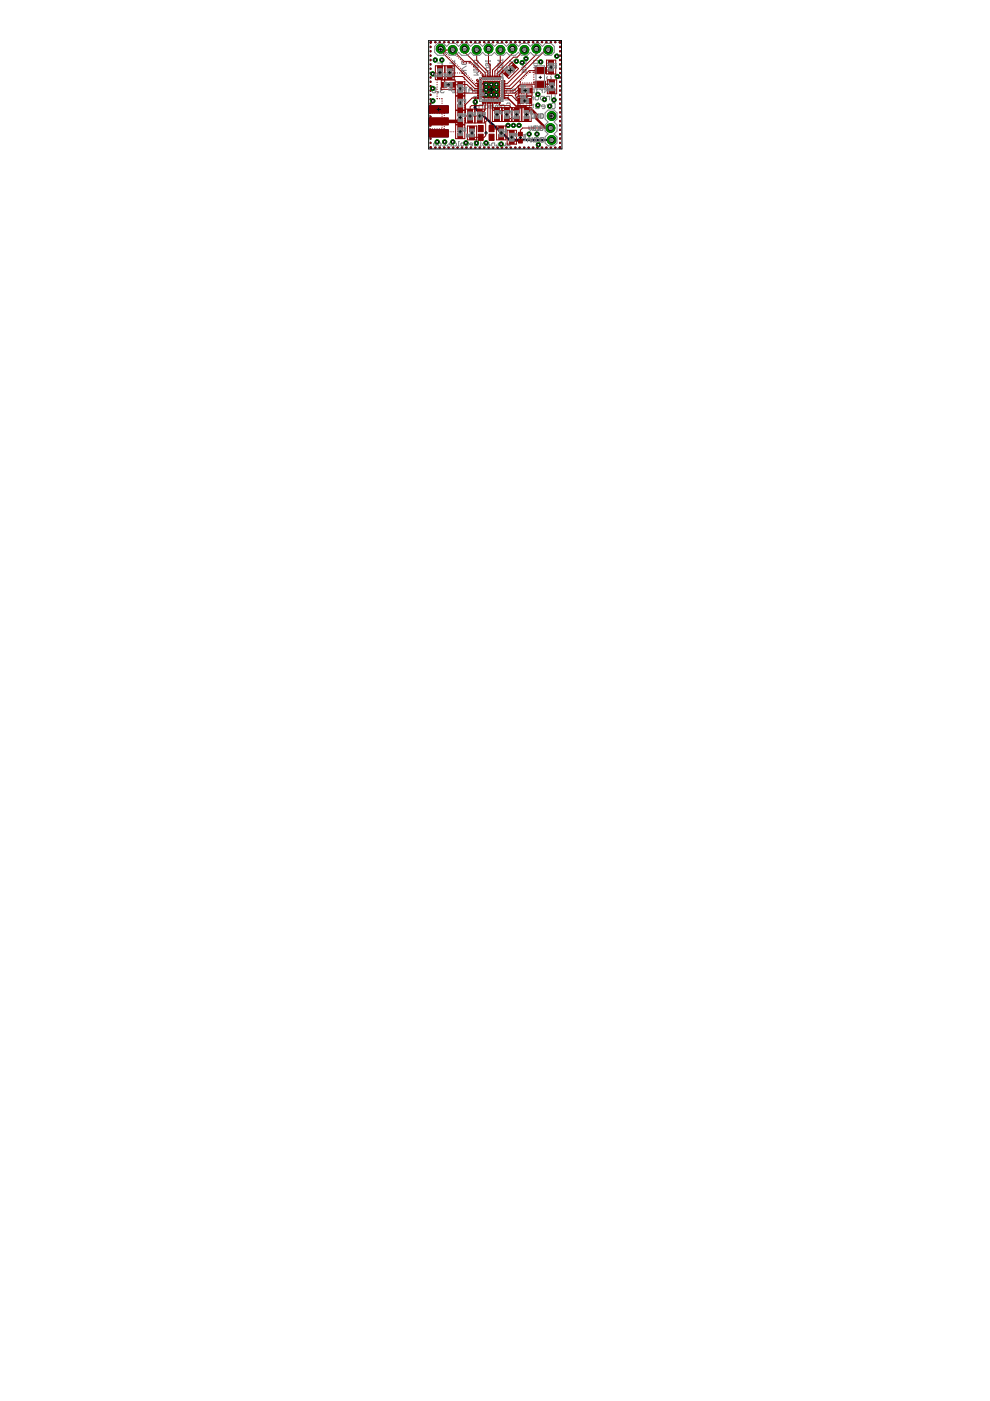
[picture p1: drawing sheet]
<svg xmlns="http://www.w3.org/2000/svg" width="210mm" height="297mm" viewBox="0 0 210 297" stroke-linecap="round" stroke-linejoin="round" font-family="sans-serif">
<g fill="none" stroke="#808080" stroke-width=".21">
<path d="M91.7 18.7v.8l.1 .2h.4l.2-.2M91.7 18.7l.1-.2h.4l.2 .2v.8M91.7 18.7l.7 .8M92.8 15.5h.9v-.4l-.5-.2-.2 .2v.4M92.8 14.9l.2 .3M92.8 13.4h.9M92.8 19.5h.2v.2h-.2zM93.5 14l.2 .1-.2 .5-.3-.1v-.4l-.2-.1-.2 .1 .1 .5M93.6 19.1h.2M93.6 19.1l-.2 .2 .2 .4h.4l.2-.2M93.7 13v.7M93.8 12.8v2.8"/>
<path d="M94.2 18.7l-.2-.2h-.4l-.2 .2 .2 .4M95.3 15.1l.2-.2h.6l.2 .2v.4h-1zM95.3 13.4h.5M95.3 16.5h1v-.5l-.5-.1-.1 .1v.5M95.3 15.9l.4 .3M95.8 13.4l.5 .3M96.3 14h-1l1 .6h-1M96.3 13l-.5 .4M96.4 12.8v3.7M96.5 19.3h-.8l.2-.4h.4l.2 .2v.4l-.2 .2h-.4M96.9 18.9l.6 .4-.6 .4M97.5 18.5v1.2"/>
<path d="M97.9 19.7h.4M98.1 18.3v.2M98.1 13l-.2 .2v.3l.2 .2h.6l.2-.2-.2-.5M98.3 18.9h-.2v.8M98.6 19.7h.4M98.9 14.9h-1l1 .6h-1M98.9 14l-1 .6M99 18.5h-.2v1.2M99.4 19.1h.8M99.4 19.7v-.8l.4-.4 .4 .4v.8M100.5 15.3h.9l-.3 .3 .3 .3h-.9M100.5 14.7v.3"/>
<path d="M100.5 14.8h.9M100.6 12.8h.6l.2 .5-.2 .1h-.6l-.1-.1zM101.2 13.7l.2 .2-.2 .5-.3-.2-.1-.5-.3 .2 .1 .5M101.4 19.3h-.8l.2-.4h.4l.2 .2v.4l-.2 .2h-.4M101.4 14.7v.3M101.7 18.9h.3l.3 .4M102.3 18.9v.8M103 15.3h.9l-.3 .3 .3 .3h-.9M103 12.8v.3M103 13h.9M103.1 14.4h.7l.1 .4-.1 .2h-.7l-.1-.2zM103.3 18.9h-.4l-.2 .2v.6h.6l.2-.2-.2-.2h-.6"/>
<path d="M103.8 13.4l.1 .2-.1 .4-.3-.1-.2-.5-.3 .2 .1 .4M103.9 12.8v.3M104.7 19.1l-.2-.2h-.4l-.2 .2v.6M104.7 18.5v1.2M105.1 18.7l.2-.2h.3l.2 .4-.2 .2h-.3l-.2 .4 .2 .2h.3l.2-.2M105.5 14.7v.6h1v-.6M105.5 13.9l.2-.2h.6l.2 .5-.2 .2h-.6zM105.5 16.2h1v-.5l-.5-.1-.2 .1v.5M105.5 15.6l.3 .3M105.5 13.7l.3 .3M106 15v.3M106.2 19.1h.8"/>
<path d="M106.4 19.8v.2M106.5 12.8h-1l1 .6h-1M106.6 12.5v3.8M107.4 19.7v-.6l.2-.2h.6v.8M108.1 13.4h.9M108.1 12.8l.4 .5M108.2 13.7l-.1 .2v.3l.1 .2h.6l.2-.2v-.3l-.2-.2M108.8 18.9h.4l.1 .2v.4l-.1 .2h-.4l-.2-.2v-.4zM108.8 14.7l.2 .1v.3l-.3 .2-.2-.5-.3-.1-.1 .1v.3l.1 .2M109 12.8l-.6 .6M109.7 19.7h.4M109.9 18.3v.2"/>
<path d="M110.1 18.9h-.2v.8M110.5 18.9h.4M110.6 15.3h.9v-.5l-.4-.1-.2 .1v.5M110.6 13l.2-.2h.6l.1 .6h-.9zM110.6 14.7l.3 .3M110.6 13.7l.9 .7M110.7 18.7v.8l-.2 .2M111.3 18.9v.8h.6l.2-.2v-.6M111.5 13.7l-.9 .7M113.1 15h1M113.1 13.7l1 .7M113.2 18.5v1.2h-.6l-.1-.2v-.4l.1-.2h.6"/>
<path d="M113.3 12.8h.6l.2 .6h-1zM113.6 19.7h.4M113.8 18.3v.2M114 18.9h-.2v.8M114.1 14.7v.6M114.1 13.7l-1 .7M114.4 18.9l.6 .4M115 18.9v.8M115.4 18.9h.4M115.6 18.7v.8l-.2 .2M115.9 14.8h1M115.9 12.8v.6h1v-.6"/>
<path d="M115.9 15.6h1M115.9 17.1h.6l.4 .4-.4 .3h-.6M115.9 14.7v.3M116.1 16.2l-.2 .2 .2 .4h.6l.2-.1-.2-.5M116.2 18.9h.3M116.4 18.7v.8l-.2 .2M116.4 13.1v.3M116.4 17.1v.7M116.9 13.7h-.7l-.3 .3 .3 .4h.7M116.9 14.7v.3M116.9 15.3v.6M116.9 19.7v-.8l.4-.4 .4 .4v.8"/>
<path d="M116.9 19.1h.8M92.3 30.5l.3-.2v.6M92.3 30.5v.4M92.3 30.5l-.2-.2-.2 .2v.4M92.9 30.5l.4-.2 .2 .5-.5 .1zM93.8 30.3h.5l.1 .2-.1 .4h-.5M94.8 30.8h.1v.1h-.1zM95.8 30.6h-.6l.2-.3h.3l.1 .2-.1 .4h-.3M96.2 30v.9h.4l.2-.4-.2-.2h-.4M97.1 30.9h.3M97.4 30h-.2v.9M97.9 30.3l.4 .2-.1 .4-.5-.1z"/>
<path d="M98.6 30.3v.5l.2 .1 .2-.1 .1 .1 .2-.1v-.5M100.2 30.6h-.6l.1-.3h.4l.1 .2-.1 .4h-.4M100.4 22.2h.6l.2 .2-.2 .2h-.4l-.2 .2 .2 .2h.6M100.5 30.3h.3M100.7 30.2v.6l-.2 .1M101.1 30.9h.4M101.2 20.8h-.8l.2-.4h.4l.2 .2v.4l-.2 .2h-.4M101.5 30h-.2v.9M101.6 23v-.6l.1-.2h.6v.8M101.6 20.4h.6l.1 .2-.1 .2h-.5l-.1 .2 .1 .2h.6M101.7 30.9h.4M101.9 29.8v.2"/>
<path d="M102.1 30.3h-.2v.6M102.7 22.4l.2-.2h.4l.2 .2v.4l-.2 .2h-.4l-.2-.2zM102.7 21.2v-.6l.2-.2h.6v.8M103 30v.9h-.5l-.1-.4 .1-.2h.5M103.8 30.3h-.3l-.2 .2v.4h.5l.1-.1-.1-.2h-.5M104.2 30.9l.2-.6h.5v.6M104.3 22.4l.4-.2v.8M104.3 22.4v.6M104.3 22.4l-.2-.2-.2 .2v.6M104.7 20.8h-.8l.2-.4h.4l.2 .2v.4l-.2 .2h-.4M105.1 20.4h.5l.2 .2v.4l-.2 .2h-.5M105.2 30.8h.1v.1h-.1z"/>
<path d="M105.5 22.4l.3-.2v.8M105.5 22.4v.6M105.5 22.4l-.2-.2-.2 .2v.6M105.6 30.3v.5l.2 .1 .2-.1 .1 .1 .2-.1v-.5M106.2 22.4l.2-.2h.4l.2 .2v.4l-.2 .2h-.4l-.2-.2zM106.2 21.2h.4M106.6 30.3v.5l.1 .1 .2-.1 .1 .1 .2-.1v-.5M106.6 20.4h-.2v.8M107.4 22.1l.2-.3h.4l.2 .3v.7l-.2 .2h-.4l-.2-.2M107.5 30.3v.5l.2 .1 .1-.1 .2 .1 .1-.1v-.5M107.8 20v1.2h-.8M109.3 20v1.2h.6l.2-.2v-.4l-.2-.2h-.6"/>
<path d="M110.5 22.6h-.8l.2-.4h.4l.2 .2v.4l-.2 .2h-.4M110.9 22.2l.4 .8 .4-.8M111.3 20.8h-.8l.2-.4h.4l.2 .2v.4l-.2 .2h-.4M111.7 20.4h.4M111.9 20.2v.8l-.2 .2M112.1 23h.4M112.1 26.7v.6l.3 .4 .4-.4v-.6M112.3 21.7v.1M112.3 29.1v.7l.3 .3 .3-.3v-.7M112.5 22.2h-.2v.8M112.5 20.4l.6 .4M112.8 22.2h.4"/>
<path d="M112.9 24.1h.4v1h-.4l-.2-.2v-.6zM113.1 20.4v.8M113.1 22.1v.7l-.3 .2M113.2 27.2h.2M113.2 27.2l-.1 .1 .1 .4 .5-.2M113.4 29.6h.2M113.4 29.6l-.1 .2 .1 .3h.3l.2-.2M113.4 20.6l.2-.2h.4l.2 .2v.4l-.2 .2h-.4l-.2-.2zM113.6 24.1v1l.7-1v1M113.7 26.9l-.5-.2-.1 .2 .1 .3M113.9 29.3l-.2-.2h-.3l-.1 .2 .1 .3M114 27.5l.2 .2z"/>
<path d="M114.2 29.9h.1v.2h-.1zM114.2 22.2h-.4l-.2 .2v.6h.6l.2-.2-.2-.2h-.6M114.6 24.3l.1-.2 .5 .2v.6l-.2 .2-.4-.2v-.3h.3M114.6 27.2l-.1 .1 .1 .4 .5-.2M114.6 27.2h.2M114.8 29.6l-.1 .2 .1 .3h.3l.2-.2M114.8 29.6h.2M115.1 26.9l-.5-.2-.1 .2 .1 .3M115.3 29.3l-.2-.2h-.3l-.1 .2 .1 .3M115.4 21.2h-.6l-.2-.2v-.4l.2-.2h.6v1.2M115.6 22.6h-.8l.2-.4h.4l.2 .2v.4l-.2 .2h-.4M115.8 21.2v-.6l.2-.2h.5v.8"/>
<path d="M116 22.2h.2l.3 .4M116.5 22.2v.8M116.9 22.1l.2-.3h.4l.2 .3v.7l-.2 .2h-.4l-.2-.2M116.9 20v1l.2 .2h.4l.2-.2v-1"/>
</g>
<g fill="#000080" stroke="#000080" stroke-width=".21">
<path d="M91 22.4h4.1v1.6h-4.1z"/>
<path d="M91 27.5h4.1v1.5h-4.1z"/>
</g>
<g fill="none" stroke="#000080" stroke-width=".42">
<path d="M91.3 9.9v.1M91.3 10.8v.1M91.3 11.7v.2M91.3 12.7v.1M91.3 13.6v.1M91.3 14.5v.1M91.3 15.4v.2M91.3 16.4v.1M91.3 17.3v.1M91.3 18.2v.1M91.3 19.1v.2M91.4 9l-.1 .1"/>
<path d="M92.2 9h.2M93.2 9h.1M94.1 9h.2M95.1 9h.1M96 9h.1M96.9 9h.2M97.9 9h.1M98.8 9h.2M99.8 9h.1M100.7 9h.1M101.7 9h.1M102.6 9h.1"/>
<path d="M103.5 9h.2M104.5 9h.1M105.4 9h.2M106.4 9h.1M107.3 9h.1M108.2 9h.2M109.2 9h.1M110.1 9h.2M111.1 9h.1M112 9h.1M113 9h.1M113.9 9h.1"/>
<path d="M114.9 9h.1M115.8 9h.1M116.7 9h.2M117.7 9h.1M118.6 9l.1 .1M118.7 9.9v.1M118.7 10.8v.1M118.7 11.7v.2M118.7 12.7v.1M118.7 13.6v.1M118.7 14.5v.1M118.7 15.4v.2"/>
<path d="M118.7 16.4v.1M118.7 17.3v.1M118.7 18.2v.1M118.7 19.1v.2M91.3 20.1v.1M91.3 21v.1M91.3 21.9v.1M91.3 22.8v.2M91.3 23.8v.1M91.3 24.7v.1M91.3 25.6v.1M91.3 26.5v.1"/>
<path d="M91.3 27.5v.1M91.3 28.4v.1M91.3 29.3v.1M91.3 30.2v.2M91.3 31.2l.1 .1M92.2 31.3h.2M93.2 31.3h.1M94.1 31.3h.2M95.1 31.3h.1M96 31.3h.1M96.9 31.3h.2M97.9 31.3h.1"/>
<path d="M98.8 31.3h.2M99.8 31.3h.1M100.7 31.3h.1M101.7 31.3h.1M102.6 31.3h.1M103.5 31.3h.2M104.5 31.3h.1M105.4 31.3h.2M106.4 31.3h.1M107.3 31.3h.1M108.2 31.3h.2M109.2 31.3h.1"/>
<path d="M110.1 31.3h.2M111.1 31.3h.1M112 31.3h.1M113 31.3h.1M113.9 31.3h.1M114.9 31.3h.1M115.8 31.3h.1M116.7 31.3h.2M117.7 31.3h.1M118.7 20.1v.1M118.7 21v.1M118.7 21.9v.1"/>
<path d="M118.7 22.8v.2M118.7 23.8v.1M118.7 24.7v.1M118.7 25.6v.1M118.7 26.5v.1M118.7 27.5v.1M118.7 28.4v.1M118.7 29.3v.1M118.7 30.2v.2M118.7 31.2l-.1 .1"/>
</g>
<path d="M104.2 19l-.1 .2" fill="none" stroke="#000080" stroke-width=".21"/>
<path d="M100.8 21.6v1.4l7.3 6.7h8.9" fill="none" stroke="#000080" stroke-width=".51"/>
<circle cx="117" cy="24.6" r=".93" fill="#008000" stroke="#008000" stroke-width=".21"/>
<circle cx="117" cy="24.6" r=".51" fill="#fff" stroke="#000" stroke-width=".21"/>
<circle cx="116.7" cy="27.1" r=".93" fill="#008000" stroke="#008000" stroke-width=".21"/>
<circle cx="116.7" cy="27.1" r=".51" fill="#fff" stroke="#000" stroke-width=".21"/>
<circle cx="117" cy="29.7" r=".93" fill="#008000" stroke="#008000" stroke-width=".21"/>
<circle cx="117" cy="29.7" r=".51" fill="#fff" stroke="#000" stroke-width=".21"/>
<circle cx="93.4" cy="10.3" r=".93" fill="#008000" stroke="#008000" stroke-width=".21"/>
<circle cx="93.4" cy="10.3" r=".51" fill="#fff" stroke="#000" stroke-width=".21"/>
<circle cx="96" cy="10.6" r=".93" fill="#008000" stroke="#008000" stroke-width=".21"/>
<circle cx="96" cy="10.6" r=".51" fill="#fff" stroke="#000" stroke-width=".21"/>
<circle cx="98.5" cy="10.3" r=".93" fill="#008000" stroke="#008000" stroke-width=".21"/>
<circle cx="98.5" cy="10.3" r=".51" fill="#fff" stroke="#000" stroke-width=".21"/>
<circle cx="101" cy="10.6" r=".93" fill="#008000" stroke="#008000" stroke-width=".21"/>
<circle cx="101" cy="10.6" r=".51" fill="#fff" stroke="#000" stroke-width=".21"/>
<circle cx="103.6" cy="10.3" r=".93" fill="#008000" stroke="#008000" stroke-width=".21"/>
<circle cx="103.6" cy="10.3" r=".51" fill="#fff" stroke="#000" stroke-width=".21"/>
<circle cx="106.1" cy="10.6" r=".93" fill="#008000" stroke="#008000" stroke-width=".21"/>
<circle cx="106.1" cy="10.6" r=".51" fill="#fff" stroke="#000" stroke-width=".21"/>
<circle cx="108.6" cy="10.3" r=".93" fill="#008000" stroke="#008000" stroke-width=".21"/>
<circle cx="108.6" cy="10.3" r=".51" fill="#fff" stroke="#000" stroke-width=".21"/>
<circle cx="111.2" cy="10.6" r=".93" fill="#008000" stroke="#008000" stroke-width=".21"/>
<circle cx="111.2" cy="10.6" r=".51" fill="#fff" stroke="#000" stroke-width=".21"/>
<circle cx="113.7" cy="10.3" r=".93" fill="#008000" stroke="#008000" stroke-width=".21"/>
<circle cx="113.7" cy="10.3" r=".51" fill="#fff" stroke="#000" stroke-width=".21"/>
<circle cx="116.2" cy="10.6" r=".93" fill="#008000" stroke="#008000" stroke-width=".21"/>
<circle cx="116.2" cy="10.6" r=".51" fill="#fff" stroke="#000" stroke-width=".21"/>
<circle cx="103.1" cy="17.9" r=".44" fill="#008000" stroke="#008000" stroke-width=".21"/>
<circle cx="103.1" cy="17.9" r=".3" fill="#fff" stroke="#000" stroke-width=".21"/>
<circle cx="105.3" cy="17.9" r=".44" fill="#008000" stroke="#008000" stroke-width=".21"/>
<circle cx="105.3" cy="17.9" r=".3" fill="#fff" stroke="#000" stroke-width=".21"/>
<circle cx="104.2" cy="17.9" r=".44" fill="#008000" stroke="#008000" stroke-width=".21"/>
<circle cx="104.2" cy="17.9" r=".3" fill="#fff" stroke="#000" stroke-width=".21"/>
<circle cx="104.2" cy="19" r=".44" fill="#008000" stroke="#008000" stroke-width=".21"/>
<circle cx="104.2" cy="19" r=".3" fill="#fff" stroke="#000" stroke-width=".21"/>
<circle cx="104.2" cy="20.1" r=".44" fill="#008000" stroke="#008000" stroke-width=".21"/>
<circle cx="104.2" cy="20.1" r=".3" fill="#fff" stroke="#000" stroke-width=".21"/>
<circle cx="105.3" cy="20.1" r=".44" fill="#008000" stroke="#008000" stroke-width=".21"/>
<circle cx="105.3" cy="20.1" r=".3" fill="#fff" stroke="#000" stroke-width=".21"/>
<circle cx="103.1" cy="20.1" r=".44" fill="#008000" stroke="#008000" stroke-width=".21"/>
<circle cx="103.1" cy="20.1" r=".3" fill="#fff" stroke="#000" stroke-width=".21"/>
<circle cx="103.1" cy="19" r=".44" fill="#008000" stroke="#008000" stroke-width=".21"/>
<circle cx="103.1" cy="19" r=".3" fill="#fff" stroke="#000" stroke-width=".21"/>
<circle cx="105.3" cy="19" r=".44" fill="#008000" stroke="#008000" stroke-width=".21"/>
<circle cx="105.3" cy="19" r=".3" fill="#fff" stroke="#000" stroke-width=".21"/>
<circle cx="109.5" cy="13" r=".44" fill="#008000" stroke="#008000" stroke-width=".21"/>
<circle cx="109.5" cy="13" r=".3" fill="#fff" stroke="#000" stroke-width=".21"/>
<circle cx="110.7" cy="13.3" r=".44" fill="#008000" stroke="#008000" stroke-width=".21"/>
<circle cx="110.7" cy="13.3" r=".3" fill="#fff" stroke="#000" stroke-width=".21"/>
<circle cx="115.4" cy="21.1" r=".44" fill="#008000" stroke="#008000" stroke-width=".21"/>
<circle cx="115.4" cy="21.1" r=".3" fill="#fff" stroke="#000" stroke-width=".21"/>
<circle cx="117.5" cy="21.2" r=".44" fill="#008000" stroke="#008000" stroke-width=".21"/>
<circle cx="117.5" cy="21.2" r=".3" fill="#fff" stroke="#000" stroke-width=".21"/>
<circle cx="114" cy="20" r=".44" fill="#008000" stroke="#008000" stroke-width=".21"/>
<circle cx="114" cy="20" r=".3" fill="#fff" stroke="#000" stroke-width=".21"/>
<circle cx="114" cy="22.3" r=".44" fill="#008000" stroke="#008000" stroke-width=".21"/>
<circle cx="114" cy="22.3" r=".3" fill="#fff" stroke="#000" stroke-width=".21"/>
<circle cx="92.3" cy="12.7" r=".44" fill="#008000" stroke="#008000" stroke-width=".21"/>
<circle cx="92.3" cy="12.7" r=".3" fill="#fff" stroke="#000" stroke-width=".21"/>
<circle cx="114.6" cy="13.1" r=".44" fill="#008000" stroke="#008000" stroke-width=".21"/>
<circle cx="114.6" cy="13.1" r=".3" fill="#fff" stroke="#000" stroke-width=".21"/>
<circle cx="108.9" cy="26.6" r=".44" fill="#008000" stroke="#008000" stroke-width=".21"/>
<circle cx="108.9" cy="26.6" r=".3" fill="#fff" stroke="#000" stroke-width=".21"/>
<circle cx="110" cy="26.6" r=".44" fill="#008000" stroke="#008000" stroke-width=".21"/>
<circle cx="110" cy="26.6" r=".3" fill="#fff" stroke="#000" stroke-width=".21"/>
<circle cx="92.7" cy="30.1" r=".44" fill="#008000" stroke="#008000" stroke-width=".21"/>
<circle cx="92.7" cy="30.1" r=".3" fill="#fff" stroke="#000" stroke-width=".21"/>
<circle cx="94.3" cy="30.1" r=".44" fill="#008000" stroke="#008000" stroke-width=".21"/>
<circle cx="94.3" cy="30.1" r=".3" fill="#fff" stroke="#000" stroke-width=".21"/>
<circle cx="96" cy="30.1" r=".44" fill="#008000" stroke="#008000" stroke-width=".21"/>
<circle cx="96" cy="30.1" r=".3" fill="#fff" stroke="#000" stroke-width=".21"/>
<circle cx="98.8" cy="30.3" r=".44" fill="#008000" stroke="#008000" stroke-width=".21"/>
<circle cx="98.8" cy="30.3" r=".3" fill="#fff" stroke="#000" stroke-width=".21"/>
<circle cx="93.7" cy="12.7" r=".44" fill="#008000" stroke="#008000" stroke-width=".21"/>
<circle cx="93.7" cy="12.7" r=".3" fill="#fff" stroke="#000" stroke-width=".21"/>
<circle cx="116.5" cy="22.5" r=".44" fill="#008000" stroke="#008000" stroke-width=".21"/>
<circle cx="116.5" cy="22.5" r=".3" fill="#fff" stroke="#000" stroke-width=".21"/>
<circle cx="103.1" cy="30.3" r=".44" fill="#008000" stroke="#008000" stroke-width=".21"/>
<circle cx="103.1" cy="30.3" r=".3" fill="#fff" stroke="#000" stroke-width=".21"/>
<circle cx="118" cy="11.9" r=".44" fill="#008000" stroke="#008000" stroke-width=".21"/>
<circle cx="118" cy="11.9" r=".3" fill="#fff" stroke="#000" stroke-width=".21"/>
<circle cx="118.2" cy="16.2" r=".44" fill="#008000" stroke="#008000" stroke-width=".21"/>
<circle cx="118.2" cy="16.2" r=".3" fill="#fff" stroke="#000" stroke-width=".21"/>
<circle cx="107.7" cy="26.6" r=".44" fill="#008000" stroke="#008000" stroke-width=".21"/>
<circle cx="107.7" cy="26.6" r=".3" fill="#fff" stroke="#000" stroke-width=".21"/>
<circle cx="101" cy="30.3" r=".44" fill="#008000" stroke="#008000" stroke-width=".21"/>
<circle cx="101" cy="30.3" r=".3" fill="#fff" stroke="#000" stroke-width=".21"/>
<circle cx="91.8" cy="21.4" r=".44" fill="#008000" stroke="#008000" stroke-width=".21"/>
<circle cx="91.8" cy="21.4" r=".3" fill="#fff" stroke="#000" stroke-width=".21"/>
<circle cx="91.7" cy="18.8" r=".44" fill="#008000" stroke="#008000" stroke-width=".21"/>
<circle cx="91.7" cy="18.8" r=".3" fill="#fff" stroke="#000" stroke-width=".21"/>
<circle cx="91.7" cy="15.7" r=".44" fill="#008000" stroke="#008000" stroke-width=".21"/>
<circle cx="91.7" cy="15.7" r=".3" fill="#fff" stroke="#000" stroke-width=".21"/>
<circle cx="111.5" cy="12.4" r=".44" fill="#008000" stroke="#008000" stroke-width=".21"/>
<circle cx="111.5" cy="12.4" r=".3" fill="#fff" stroke="#000" stroke-width=".21"/>
<circle cx="112.2" cy="28.4" r=".44" fill="#008000" stroke="#008000" stroke-width=".21"/>
<circle cx="112.2" cy="28.4" r=".3" fill="#fff" stroke="#000" stroke-width=".21"/>
<circle cx="113.9" cy="28.4" r=".44" fill="#008000" stroke="#008000" stroke-width=".21"/>
<circle cx="113.9" cy="28.4" r=".3" fill="#fff" stroke="#000" stroke-width=".21"/>
<circle cx="114.2" cy="30.7" r=".44" fill="#008000" stroke="#008000" stroke-width=".21"/>
<circle cx="114.2" cy="30.7" r=".3" fill="#fff" stroke="#000" stroke-width=".21"/>
<circle cx="106.3" cy="30.5" r=".44" fill="#008000" stroke="#008000" stroke-width=".21"/>
<circle cx="106.3" cy="30.5" r=".3" fill="#fff" stroke="#000" stroke-width=".21"/>
<circle cx="100.8" cy="21.6" r=".44" fill="#008000" stroke="#008000" stroke-width=".21"/>
<circle cx="100.8" cy="21.6" r=".3" fill="#fff" stroke="#000" stroke-width=".21"/>
<g fill="#800000" stroke="#800000" stroke-width=".21">
<path d="M106.3 20.6h.8v.3h-.8z"/>
<path d="M106.3 20.1h.8v.3h-.8z"/>
<path d="M106.3 19.6h.8v.3h-.8z"/>
<path d="M106.3 19.1h.8v.3h-.8z"/>
<path d="M106.3 18.6h.8v.3h-.8z"/>
<path d="M106.3 18.1h.8v.3h-.8z"/>
<path d="M106.3 17.6h.8v.3h-.8z"/>
<path d="M106.3 17.1h.8v.3h-.8z"/>
<path d="M105.8 16.1h.3v.8h-.3z"/>
<path d="M105.3 16.1h.3v.8h-.3z"/>
<path d="M104.8 16.1h.3v.8h-.3z"/>
<path d="M104.3 16.1h.3v.8h-.3z"/>
<path d="M103.8 16.1h.3v.8h-.3z"/>
<path d="M103.3 16.1h.3v.8h-.3z"/>
<path d="M102.8 16.1h.3v.8h-.3z"/>
<path d="M102.3 16.1h.3v.8h-.3z"/>
<path d="M101.3 17.1h.8v.3h-.8z"/>
<path d="M101.3 17.6h.8v.3h-.8z"/>
<path d="M101.3 18.1h.8v.3h-.8z"/>
<path d="M101.3 18.6h.8v.3h-.8z"/>
<path d="M101.3 19.1h.8v.3h-.8z"/>
<path d="M101.3 19.6h.8v.3h-.8z"/>
<path d="M101.3 20.1h.8v.3h-.8z"/>
<path d="M101.3 20.6h.8v.3h-.8z"/>
<path d="M102.3 21.1h.3v.8h-.3z"/>
<path d="M102.8 21.1h.3v.8h-.3z"/>
<path d="M103.3 21.1h.3v.8h-.3z"/>
<path d="M103.8 21.1h.3v.8h-.3z"/>
<path d="M104.3 21.1h.3v.8h-.3z"/>
<path d="M104.8 21.1h.3v.8h-.3z"/>
<path d="M105.3 21.1h.3v.8h-.3z"/>
<path d="M105.8 21.1h.3v.8h-.3z"/>
<path d="M102.4 17.3h3.5v3.5h-3.5z"/>
<path d="M111.1 22.9h1.1v1.1h-1.1z"/>
<path d="M111.1 24.6h1.1v1.1h-1.1z"/>
<path d="M109.9 20.9h1.1v1h-1.1z"/>
<path d="M111.5 20.9h1.1v1h-1.1z"/>
<path d="M110 18.7h1.1v1h-1.1z"/>
<path d="M111.7 18.7h1.1v1h-1.1z"/>
<path d="M116.5 18.7h1.1v1.1h-1.1z"/>
<path d="M116.5 17h1.1v1.1h-1.1z"/>
<path d="M116.3 12.8h1v1.1h-1z"/>
<path d="M116.3 14.5h1v1.1h-1z"/>
<path d="M106.9 15.6l.8-.8 .7 .7-.8 .8z"/>
<path d="M108.8 13.6l.8 .7-.8 .7-.7-.6z"/>
<path d="M94.8 15.7h1v1.1h-1z"/>
<path d="M94.8 14h1v1.1h-1z"/>
<path d="M92.8 15.7h1v1.1h-1z"/>
<path d="M92.8 14h1v1.1h-1z"/>
<path d="M97.1 23.5h1v1.1h-1z"/>
<path d="M97.1 25.2h1v1.1h-1z"/>
<path d="M97.1 26.5h1v1.1h-1z"/>
<path d="M97.1 28.2h1v1.1h-1z"/>
<path d="M101.2 23.2h1v1.1h-1z"/>
<path d="M101.2 24.9h1v1.1h-1z"/>
<path d="M104.9 22.9h1v1.1h-1z"/>
<path d="M104.9 24.6h1v1.1h-1z"/>
<path d="M105.7 26.8h1.1v1.1h-1.1z"/>
<path d="M105.7 28.5h1.1v1.1h-1.1z"/>
<path d="M99.6 28.5h1v1.1h-1z"/>
<path d="M99.6 26.8h1v1.1h-1z"/>
<path d="M97.1 19.1h1v1.1h-1z"/>
<path d="M97.1 17.4h1v1.1h-1z"/>
<path d="M97.1 20.4h1v1.1h-1z"/>
<path d="M97.1 22.1h1v1.1h-1z"/>
<path d="M95.3 17.5h1.1v1h-1.1z"/>
<path d="M93.6 17.5h1.1v1h-1.1z"/>
<path d="M107 22.9h1v1.1h-1z"/>
<path d="M107 24.6h1v1.1h-1z"/>
<path d="M109.1 24.6h1v1.1h-1z"/>
<path d="M109.1 22.9h1v1.1h-1z"/>
<path d="M99.2 23.2h1v1.1h-1z"/>
<path d="M99.2 24.9h1v1.1h-1z"/>
<path d="M101.4 28.4h1v1.4h-1z"/>
<path d="M103.7 28.4h1.1v1.4h-1.1z"/>
<path d="M103.7 26.6h1.1v1.3h-1.1z"/>
<path d="M101.4 26.6h1v1.3h-1z"/>
<path d="M113.5 14.3h2.2v1.3h-2.2z"/>
<path d="M113.5 17.2h2.2v1.3h-2.2z"/>
<path d="M109.9 29.5h.8v.8h-.8z"/>
<path d="M109.9 28h.8v.9h-.8z"/>
<path d="M108 27.7h1v1.1h-1z"/>
<path d="M108 29.4h1v1.1h-1z"/>
<path d="M91 22.4h4.1v1.6h-4.1z"/>
<path d="M91 25h4.1v1.5h-4.1z"/>
<path d="M91 27.5h4.1v1.5h-4.1z"/>
</g>
<g fill="none" stroke="#800000" stroke-width=".42">
<path d="M91.3 9.9v.1M91.3 10.8v.1M91.3 11.7v.2M91.3 12.7v.1M91.3 13.6v.1M91.3 14.5v.1M91.3 15.4v.2M91.3 16.4v.1M91.3 17.3v.1M91.3 18.2v.1M91.3 19.1v.2M91.4 9l-.1 .1"/>
<path d="M92.2 9h.2M93.2 9h.1M94.1 9h.2M95.1 9h.1M96 9h.1M96.9 9h.2M97.9 9h.1M98.8 9h.2M99.8 9h.1M100.7 9h.1M101.7 9h.1M102.6 9h.1"/>
<path d="M103.5 9h.2M104.5 9h.1M105.4 9h.2M106.4 9h.1M107.3 9h.1M108.2 9h.2M109.2 9h.1M110.1 9h.2M111.1 9h.1M112 9h.1M113 9h.1M113.9 9h.1"/>
<path d="M114.9 9h.1M115.8 9h.1M116.7 9h.2M117.7 9h.1M118.6 9l.1 .1M118.7 9.9v.1M118.7 10.8v.1M118.7 11.7v.2M118.7 12.7v.1M118.7 13.6v.1M118.7 14.5v.1M118.7 15.4v.2"/>
<path d="M118.7 16.4v.1M118.7 17.3v.1M118.7 18.2v.1M118.7 19.1v.2M91.3 20.1v.1M91.3 21v.1M91.3 21.9v.1M91.3 22.8v.2M91.3 23.8v.1M91.3 24.7v.1M91.3 25.6v.1M91.3 26.5v.1"/>
<path d="M91.3 27.5v.1M91.3 28.4v.1M91.3 29.3v.1M91.3 30.2v.2M91.3 31.2l.1 .1M92.2 31.3h.2M93.2 31.3h.1M94.1 31.3h.2M95.1 31.3h.1M96 31.3h.1M96.9 31.3h.2M97.9 31.3h.1"/>
<path d="M98.8 31.3h.2M99.8 31.3h.1M100.7 31.3h.1M101.7 31.3h.1M102.6 31.3h.1M103.5 31.3h.2M104.5 31.3h.1M105.4 31.3h.2M106.4 31.3h.1M107.3 31.3h.1M108.2 31.3h.2M109.2 31.3h.1"/>
<path d="M110.1 31.3h.2M111.1 31.3h.1M112 31.3h.1M113 31.3h.1M113.9 31.3h.1M114.9 31.3h.1M115.8 31.3h.1M116.7 31.3h.2M117.7 31.3h.1M118.7 20.1v.1M118.7 21v.1M118.7 21.9v.1"/>
<path d="M118.7 22.8v.2M118.7 23.8v.1M118.7 24.7v.1M118.7 25.6v.1M118.7 26.5v.1M118.7 27.5v.1M118.7 28.4v.1M118.7 29.3v.1M118.7 30.2v.2M118.7 31.2l-.1 .1"/>
</g>
<g fill="none" stroke="#800000" stroke-width=".21">
<path d="M92.7 16h.1M92.7 16.4v.1M92.7 16.9v.1M92.7 17.4v.1M92.7 17.9v.1M92.7 18.4v.1M92.7 18.9v.1M92.7 19.4v.1M92.7 19.9v.1M92.7 15.5v.1M93.1 15.5h.1M93.3 16.3l4.8-.1 2.5 2.6h1.1"/>
<path d="M93.4 10.3v.5l7.5 7.5h.8M93.6 15.5h.1M94.1 15.5h.1M94.2 16.3v1.7M94.6 15.5h.1M94.7 11.5v.1M94.9 10.6h-.3l-.3 .3 .1 .3M95 11.9h.1M95 15.5h.1M95.3 10.6h.3M95.3 12.2h.1M95.5 15.5h.1"/>
<path d="M95.6 12.5l.1 .1M95.9 18l3.1-.1 1.3 1.4h1.4M95.9 10.9v.1M96 10.6l2.4 2.4h1.3l2.7 2.8v.7M96 12.8v.1M96 15.5h.1M96.2 11.3h.1M96.3 13.2h.1M96.5 15.5h.1M96.6 11.6v.1M96.6 13.5h.1M96.9 11.9v.1"/>
<path d="M96.9 13.8h.1M97 15.5h.1M97.2 12.3h.1M97.3 14.1v.1M97.4 15.5h.1M97.6 14.5h.1M97.6 12.6v.1M97.9 13h.1M97.9 15.5l.2 .1M97.9 14.8h.1M98.2 15.1l.1 .1M98.2 13.3h.2"/>
<path d="M98.4 15.8v.2M98.4 16.4h.1M98.4 16.8v.1M98.4 17.3v.1M98.4 17.8h.1M98.4 18.2v.1M98.4 18.7h.1M98.4 19.1v.1M98.4 19.6v.1M98.5 10.3v.7l4.4 4.4v1.1M98.6 15.4v.1M98.8 13.3h.2"/>
<path d="M98.9 15.7v.1M99.2 16.1h.1M99.4 13.3l.3 .1M99.5 16.4h.1M99.9 16.7v.1M100 13.7l.1 .1M100.2 17.1h.1M100.4 14.1h.1M100.5 17.4h.1M100.7 14.4l.1 .1M101 17.6v.1h-.2M101 10.6l.1 2.2 2.3 2.4v1.3"/>
<path d="M101.1 14.8h.1M101.4 16.8h-.2l-.2 .4M101.5 15.1v.1M101.7 19.7h-4.1v1.3M101.7 18.3h.1M101.8 15.5l.1 .1M102.2 15.9v.1M102.2 16.4l-.3 .4h-.1M103.6 10.4v3l.3 .4v2.7M103.6 10.3v.1M104.1 19h.1M106.1 10.6v2.6l-1.7 1.7v1.6"/>
<path d="M107.6 15.5l-.5-.5h-.5l-.7 .9v.6M108.6 10.3l.1 .1M108.7 10.4v.9l-3.8 3.8v1.4M109.6 19.9l-.4 .3 .1 .1M110 19.9h.2M110.3 17.3l.1 .3M110.5 19.2h-.8l-.5 .5h-2.5M110.6 19.9h.1M110.7 16.9l-.1 .1M110.8 17.6h.1M111 16.6h.1M111.1 19.9h.1"/>
<path d="M111.2 10.6l-1.5 1.5h-.8l-3.5 3.5v.9M111.3 17.6h.1M111.3 16.3h.1M111.6 19.9l.1 .2M111.6 16h.1M111.7 17.6h.1M112 15.6l-.1 .1M112.2 17.6h.1M112.5 15.3h-.3M112.7 17.6h.1M112.9 15.3l.3 .1M113.2 15.8v.1"/>
<path d="M113.2 16.3v.1M113.2 16.8v.1M113.2 17.3l-.1 .3M113.7 10.3l-.1 1.3-6.1 6.2h-.8M114.6 17.9h.1M116.2 10.6l-.2 .2h-.6l-7.4 7.5h-1.3M116.8 15.1l-4.6-.1-3.8 3.8h-1.7M117.1 17.6l-.3 .3h-6.5l-1.4 1.4h-2.2M91.1 27.3h.1M91.1 24.4v.1M91.1 24.9v.1M91.1 25.4v.1"/>
<path d="M91.1 25.9h.1M91.1 26.3v.1M91.1 26.8v.1M91.2 24h-.1M91.6 27.3h.1M91.6 24h.1M92.1 27.3h.1M92.1 24h.1M92.6 27.3h.1M92.6 24h.1M92.7 20.4h.1M92.7 20.8l.1 .1"/>
<path d="M93.1 27.3h.1M93.1 24h.1M93.2 20.9h.1M93.6 27.3h.1M93.6 24h.1M93.6 20.9l.1 .1M93.7 21.4v.1M93.7 21.9h.1M93.7 22.3v.1M93.7 22.8h.1M93.7 23.3h.1M93.7 23.7v.1"/>
<path d="M93.7 24.2h.1M93.7 24.6v.1M93.7 25.1v.1M93.7 25.6h.1M93.7 26v.1M93.7 26.5h.1M93.7 26.9v.1M93.7 27.4v.1M93.7 27.9h.1M94.1 24h.1M94.2 27.3h-.1M94.2 27.9h.1"/>
<path d="M94.2 24.4v.1M94.2 24.9v.1M94.2 25.4v.1M94.2 25.9h.1M94.2 26.3v.1M94.2 26.8v.1M94.7 27.9h.1M95.1 27.9h.1M95.6 27.9h.1M96.1 27.9h.1M96.5 27.9h.1M97 27.9h.1"/>
<path d="M97.5 27.9h.1M97.6 22.7v1.3M97.6 25.7v1.4M97.9 27.9h.1M98.4 27.9h.1M98.4 20.1h.1M98.4 20.5v.1M98.4 21h.1M98.4 21.4v.1M98.4 21.9h.1M98.4 22.4h.1M98.4 22.8v.1"/>
<path d="M98.4 23.3h.1M98.4 23.7v.1M98.4 24.2v.1M98.4 24.7h.1M98.4 25.1v.1M98.4 25.6h.1M98.4 26v.1M98.4 26.5v.1M98.4 27h.1M98.4 27.4v.1M101.7 20.8h-1.6l-1.4 1.4 .1 2.4h2.7l.2-.2v-.7h.8l.4-.4v-1.8M102.4 21.5v.7l-.1 .2h-2.3l-.3 .3v1"/>
<path d="M103.4 21.5v3.8l-.4 .5v3l-.4 .4-2.5-.2M103.9 21.5v5.5l.4 .3h2M104.4 21.5v1.7l.3 .3h2.8M104.4 21.5v.1M105.9 21.5v.7l.2 .2h1.9l1 1 .6 .1M106.7 20.3h1.8l1.1 1.1h.8M107.5 25.1h2.1M108.5 29.9h1.8M109.5 20.7l.1 .1M110 20.8h.2M110.6 20.8h.1M111.1 20.8h.1"/>
<path d="M111.7 20.5l-.1 .3M116.1 27.1h-5.3l-.5 .5v.8"/>
</g>
<path d="M101.7 17.3v.5h1.2l.2 .1M103.1 20.1l-.2 .2h-1.2M105.3 20.1l.1 .2v1.2M106.7 20.8h1l1.7 1.7h2l.3 .3v.7" fill="none" stroke="#800000" stroke-width=".32"/>
<path d="M93 25.7h4.6" fill="none" stroke="#800000" stroke-width=".76"/>
<path d="M111.7 23.5h1.2l.8 .8v.9l2 1.9h1" fill="none" stroke="#800000" stroke-width=".51"/>
<path d="M100.8 20.8v.8" fill="none" stroke="#800000" stroke-width=".38"/>
<circle cx="117" cy="24.6" r=".93" fill="#008000" stroke="#008000" stroke-width=".21"/>
<circle cx="117" cy="24.6" r=".51" fill="#fff" stroke="#000" stroke-width=".21"/>
<circle cx="116.7" cy="27.1" r=".93" fill="#008000" stroke="#008000" stroke-width=".21"/>
<circle cx="116.7" cy="27.1" r=".51" fill="#fff" stroke="#000" stroke-width=".21"/>
<circle cx="117" cy="29.7" r=".93" fill="#008000" stroke="#008000" stroke-width=".21"/>
<circle cx="117" cy="29.7" r=".51" fill="#fff" stroke="#000" stroke-width=".21"/>
<circle cx="93.4" cy="10.3" r=".93" fill="#008000" stroke="#008000" stroke-width=".21"/>
<circle cx="93.4" cy="10.3" r=".51" fill="#fff" stroke="#000" stroke-width=".21"/>
<circle cx="96" cy="10.6" r=".93" fill="#008000" stroke="#008000" stroke-width=".21"/>
<circle cx="96" cy="10.6" r=".51" fill="#fff" stroke="#000" stroke-width=".21"/>
<circle cx="98.5" cy="10.3" r=".93" fill="#008000" stroke="#008000" stroke-width=".21"/>
<circle cx="98.5" cy="10.3" r=".51" fill="#fff" stroke="#000" stroke-width=".21"/>
<circle cx="101" cy="10.6" r=".93" fill="#008000" stroke="#008000" stroke-width=".21"/>
<circle cx="101" cy="10.6" r=".51" fill="#fff" stroke="#000" stroke-width=".21"/>
<circle cx="103.6" cy="10.3" r=".93" fill="#008000" stroke="#008000" stroke-width=".21"/>
<circle cx="103.6" cy="10.3" r=".51" fill="#fff" stroke="#000" stroke-width=".21"/>
<circle cx="106.1" cy="10.6" r=".93" fill="#008000" stroke="#008000" stroke-width=".21"/>
<circle cx="106.1" cy="10.6" r=".51" fill="#fff" stroke="#000" stroke-width=".21"/>
<circle cx="108.6" cy="10.3" r=".93" fill="#008000" stroke="#008000" stroke-width=".21"/>
<circle cx="108.6" cy="10.3" r=".51" fill="#fff" stroke="#000" stroke-width=".21"/>
<circle cx="111.2" cy="10.6" r=".93" fill="#008000" stroke="#008000" stroke-width=".21"/>
<circle cx="111.2" cy="10.6" r=".51" fill="#fff" stroke="#000" stroke-width=".21"/>
<circle cx="113.7" cy="10.3" r=".93" fill="#008000" stroke="#008000" stroke-width=".21"/>
<circle cx="113.7" cy="10.3" r=".51" fill="#fff" stroke="#000" stroke-width=".21"/>
<circle cx="116.2" cy="10.6" r=".93" fill="#008000" stroke="#008000" stroke-width=".21"/>
<circle cx="116.2" cy="10.6" r=".51" fill="#fff" stroke="#000" stroke-width=".21"/>
<circle cx="103.1" cy="17.9" r=".44" fill="#008000" stroke="#008000" stroke-width=".21"/>
<circle cx="103.1" cy="17.9" r=".3" fill="#fff" stroke="#000" stroke-width=".21"/>
<circle cx="105.3" cy="17.9" r=".44" fill="#008000" stroke="#008000" stroke-width=".21"/>
<circle cx="105.3" cy="17.9" r=".3" fill="#fff" stroke="#000" stroke-width=".21"/>
<circle cx="104.2" cy="17.9" r=".44" fill="#008000" stroke="#008000" stroke-width=".21"/>
<circle cx="104.2" cy="17.9" r=".3" fill="#fff" stroke="#000" stroke-width=".21"/>
<circle cx="104.2" cy="19" r=".44" fill="#008000" stroke="#008000" stroke-width=".21"/>
<circle cx="104.2" cy="19" r=".3" fill="#fff" stroke="#000" stroke-width=".21"/>
<circle cx="104.2" cy="20.1" r=".44" fill="#008000" stroke="#008000" stroke-width=".21"/>
<circle cx="104.2" cy="20.1" r=".3" fill="#fff" stroke="#000" stroke-width=".21"/>
<circle cx="105.3" cy="20.1" r=".44" fill="#008000" stroke="#008000" stroke-width=".21"/>
<circle cx="105.3" cy="20.1" r=".3" fill="#fff" stroke="#000" stroke-width=".21"/>
<circle cx="103.1" cy="20.1" r=".44" fill="#008000" stroke="#008000" stroke-width=".21"/>
<circle cx="103.1" cy="20.1" r=".3" fill="#fff" stroke="#000" stroke-width=".21"/>
<circle cx="103.1" cy="19" r=".44" fill="#008000" stroke="#008000" stroke-width=".21"/>
<circle cx="103.1" cy="19" r=".3" fill="#fff" stroke="#000" stroke-width=".21"/>
<circle cx="105.3" cy="19" r=".44" fill="#008000" stroke="#008000" stroke-width=".21"/>
<circle cx="105.3" cy="19" r=".3" fill="#fff" stroke="#000" stroke-width=".21"/>
<circle cx="109.5" cy="13" r=".44" fill="#008000" stroke="#008000" stroke-width=".21"/>
<circle cx="109.5" cy="13" r=".3" fill="#fff" stroke="#000" stroke-width=".21"/>
<circle cx="110.7" cy="13.3" r=".44" fill="#008000" stroke="#008000" stroke-width=".21"/>
<circle cx="110.7" cy="13.3" r=".3" fill="#fff" stroke="#000" stroke-width=".21"/>
<circle cx="115.4" cy="21.1" r=".44" fill="#008000" stroke="#008000" stroke-width=".21"/>
<circle cx="115.4" cy="21.1" r=".3" fill="#fff" stroke="#000" stroke-width=".21"/>
<circle cx="117.5" cy="21.2" r=".44" fill="#008000" stroke="#008000" stroke-width=".21"/>
<circle cx="117.5" cy="21.2" r=".3" fill="#fff" stroke="#000" stroke-width=".21"/>
<circle cx="114" cy="20" r=".44" fill="#008000" stroke="#008000" stroke-width=".21"/>
<circle cx="114" cy="20" r=".3" fill="#fff" stroke="#000" stroke-width=".21"/>
<circle cx="114" cy="22.3" r=".44" fill="#008000" stroke="#008000" stroke-width=".21"/>
<circle cx="114" cy="22.3" r=".3" fill="#fff" stroke="#000" stroke-width=".21"/>
<circle cx="92.3" cy="12.7" r=".44" fill="#008000" stroke="#008000" stroke-width=".21"/>
<circle cx="92.3" cy="12.7" r=".3" fill="#fff" stroke="#000" stroke-width=".21"/>
<circle cx="114.6" cy="13.1" r=".44" fill="#008000" stroke="#008000" stroke-width=".21"/>
<circle cx="114.6" cy="13.1" r=".3" fill="#fff" stroke="#000" stroke-width=".21"/>
<circle cx="108.9" cy="26.6" r=".44" fill="#008000" stroke="#008000" stroke-width=".21"/>
<circle cx="108.9" cy="26.6" r=".3" fill="#fff" stroke="#000" stroke-width=".21"/>
<circle cx="110" cy="26.6" r=".44" fill="#008000" stroke="#008000" stroke-width=".21"/>
<circle cx="110" cy="26.6" r=".3" fill="#fff" stroke="#000" stroke-width=".21"/>
<circle cx="92.7" cy="30.1" r=".44" fill="#008000" stroke="#008000" stroke-width=".21"/>
<circle cx="92.7" cy="30.1" r=".3" fill="#fff" stroke="#000" stroke-width=".21"/>
<circle cx="94.3" cy="30.1" r=".44" fill="#008000" stroke="#008000" stroke-width=".21"/>
<circle cx="94.3" cy="30.1" r=".3" fill="#fff" stroke="#000" stroke-width=".21"/>
<circle cx="96" cy="30.1" r=".44" fill="#008000" stroke="#008000" stroke-width=".21"/>
<circle cx="96" cy="30.1" r=".3" fill="#fff" stroke="#000" stroke-width=".21"/>
<circle cx="98.8" cy="30.3" r=".44" fill="#008000" stroke="#008000" stroke-width=".21"/>
<circle cx="98.8" cy="30.3" r=".3" fill="#fff" stroke="#000" stroke-width=".21"/>
<circle cx="93.7" cy="12.7" r=".44" fill="#008000" stroke="#008000" stroke-width=".21"/>
<circle cx="93.7" cy="12.7" r=".3" fill="#fff" stroke="#000" stroke-width=".21"/>
<circle cx="116.5" cy="22.5" r=".44" fill="#008000" stroke="#008000" stroke-width=".21"/>
<circle cx="116.5" cy="22.5" r=".3" fill="#fff" stroke="#000" stroke-width=".21"/>
<circle cx="103.1" cy="30.3" r=".44" fill="#008000" stroke="#008000" stroke-width=".21"/>
<circle cx="103.1" cy="30.3" r=".3" fill="#fff" stroke="#000" stroke-width=".21"/>
<circle cx="118" cy="11.9" r=".44" fill="#008000" stroke="#008000" stroke-width=".21"/>
<circle cx="118" cy="11.9" r=".3" fill="#fff" stroke="#000" stroke-width=".21"/>
<circle cx="118.2" cy="16.2" r=".44" fill="#008000" stroke="#008000" stroke-width=".21"/>
<circle cx="118.2" cy="16.2" r=".3" fill="#fff" stroke="#000" stroke-width=".21"/>
<circle cx="107.7" cy="26.6" r=".44" fill="#008000" stroke="#008000" stroke-width=".21"/>
<circle cx="107.7" cy="26.6" r=".3" fill="#fff" stroke="#000" stroke-width=".21"/>
<circle cx="101" cy="30.3" r=".44" fill="#008000" stroke="#008000" stroke-width=".21"/>
<circle cx="101" cy="30.3" r=".3" fill="#fff" stroke="#000" stroke-width=".21"/>
<circle cx="91.8" cy="21.4" r=".44" fill="#008000" stroke="#008000" stroke-width=".21"/>
<circle cx="91.8" cy="21.4" r=".3" fill="#fff" stroke="#000" stroke-width=".21"/>
<circle cx="91.7" cy="18.8" r=".44" fill="#008000" stroke="#008000" stroke-width=".21"/>
<circle cx="91.7" cy="18.8" r=".3" fill="#fff" stroke="#000" stroke-width=".21"/>
<circle cx="91.7" cy="15.7" r=".44" fill="#008000" stroke="#008000" stroke-width=".21"/>
<circle cx="91.7" cy="15.7" r=".3" fill="#fff" stroke="#000" stroke-width=".21"/>
<circle cx="111.5" cy="12.4" r=".44" fill="#008000" stroke="#008000" stroke-width=".21"/>
<circle cx="111.5" cy="12.4" r=".3" fill="#fff" stroke="#000" stroke-width=".21"/>
<circle cx="112.2" cy="28.4" r=".44" fill="#008000" stroke="#008000" stroke-width=".21"/>
<circle cx="112.2" cy="28.4" r=".3" fill="#fff" stroke="#000" stroke-width=".21"/>
<circle cx="113.9" cy="28.4" r=".44" fill="#008000" stroke="#008000" stroke-width=".21"/>
<circle cx="113.9" cy="28.4" r=".3" fill="#fff" stroke="#000" stroke-width=".21"/>
<circle cx="114.2" cy="30.7" r=".44" fill="#008000" stroke="#008000" stroke-width=".21"/>
<circle cx="114.2" cy="30.7" r=".3" fill="#fff" stroke="#000" stroke-width=".21"/>
<circle cx="106.3" cy="30.5" r=".44" fill="#008000" stroke="#008000" stroke-width=".21"/>
<circle cx="106.3" cy="30.5" r=".3" fill="#fff" stroke="#000" stroke-width=".21"/>
<circle cx="100.8" cy="21.6" r=".44" fill="#008000" stroke="#008000" stroke-width=".21"/>
<circle cx="100.8" cy="21.6" r=".3" fill="#fff" stroke="#000" stroke-width=".21"/>
<g fill="none" stroke="#800000" stroke-width=".21">
<path d="M92.3 13.9h2v3h-2zM93.6 17h2.9v1.9h-2.9zM94.4 13.9h1.9v3h-1.9zM96.6 17.3h2v3h-2zM106.5 15.3l2.1-2.1 1.3 1.4-2 2.1zM109.9 18.2h2.9v2h-2.9zM115.9 12.7h1.9v3h-1.9zM116.1 16.9h1.9v3h-1.9zM96.6 20.4h2v2.9h-2zM96.6 23.4h2v3h-2zM96.6 26.5h2v2.9h-2zM98.7 23.1h1.9v3h-1.9z"/>
<path d="M99.1 26.7h1.9v3h-1.9zM100.7 23.1h2v3h-2zM104.4 22.8h1.9v3h-1.9zM105.3 26.7h2v3h-2zM106.5 22.8h1.9v3h-1.9zM107.5 27.6h2v3h-2zM108.6 22.8h1.9v3h-1.9zM109.8 20.4h2.9v2h-2.9zM110.7 22.8h1.9v3h-1.9z"/>
</g>
<g fill="none" stroke="#808080" stroke-width=".21">
<path d="M92.2 16v.3h.3v-.3M92.3 15.7v.2l-.2-.2h.4M92.8 9.2h1.3l.6 .6 .6-.6h1.3l.6 .6 .7-.6h1.2l.7 .6 .6-.6h1.3l.6 .6 .7-.6h1.2l.6 .6 .7-.6h1.2l.7 .6 .6-.6h1.3l.6 .6 .7-.6h1.2l.7 .6 .6-.6h1.3l.6 .6 .6-.6h1.3l.6 .6v1.3l-.6 .6h-1.3l-.6-.6-.6 .6h-1.3l-.6-.6-.7 .6h-1.2l-.7-.6-.6 .6h-1.3l-.6-.6-.7 .6h-1.2l-.7-.6-.6 .6h-1.2l-.7-.6-.6 .6h-1.3l-.6-.6-.7 .6h-1.2l-.7-.6-.6 .6h-1.3l-.6-.6-.6 .6h-1.3l-.6-.6v-1.3zM92.9 15v.8M93.7 15v.8M94.2 16v.3l.4-.1-.1-.2M94.4 15.7h-.2v.2M94.4 15.7h.2l-.1 .2M94.4 15.7v.1M94.7 18.4h.7M94.7 17.5h.7M94.9 15v.8"/>
<path d="M95.2 18.7v.4h.2M95.6 18.8h.2l-.2 .3h.2M95.8 15v.8M97.2 18.5v.7M98 18.5v.7M98.6 18.8v.3h-.3M98.6 18.5v.2M98.6 18.6h-.3l.1 .1M101.7 16.5h5v5h-5zM102.6 19.6v.3M102.6 19.7h-.4l.2 .2M107 14.6l-.2 .2 .2 .1 .2-.1"/>
<path d="M107.1 14.5v-.1l.3 .2M107.4 14.2l.1-.1 .1 .4 .2-.2M107.5 14.5l-.2 .2M108.2 14.4l-.5 .5M108.8 15l-.6 .5M110.7 18.1h-.2l.1 .3h.1M110.8 18.4h.3M110.8 18.2l.2-.1v.3M111 18.8h.7M111 19.6h.7M111.2 18.2l.2-.1v.3M111.2 18.4h.3"/>
<path d="M113.6 14h1.8v4.9h-1.8zM116 19v.3h.2v-.3M116.1 18.4h-.2l.1 .1M116.1 18.4h.2l-.1 .1M116.1 18.4h.1M116.3 18.8h-.4l.1 .1M116.3 18.6v.3M116.4 13.9v.7M116.6 18.1v.7M117.3 13.9v.7M117.5 18.1v.7M117.7 14.2v.2h.2v-.2"/>
<path d="M117.8 13.4v.3l-.2-.2h.4M118 13.8v.3M118 13.9h-.4l.2 .2M97.2 21.5v.7M97.2 24.5v.8M97.2 27.6v.7M98 21.5v.7M98 24.5v.8M98 27.6v.7M98.4 24.1v.3h.2v-.3l.1 .1v.2M98.4 27.2l.2 .2M98.4 24.5v.2h.3v-.2"/>
<path d="M98.4 27.5v.3l.3-.1v-.2M98.6 27.2h.1v.1l-.1 .1zM98.6 21.1h-.2v.2M98.6 21.1h.1v.2M98.6 21.1v.1M98.7 21.4v.3h-.3M99 28.8v.3l.3-.1-.1-.2M99.3 24.2v.8M99.3 28.4v.3l-.3-.3-.1 .1 .1 .2M99.7 27.8v.8M100.1 24.2v.8M100.5 27.8v.8"/>
<path d="M100.7 24.4l-.1-.2-.1 .1v.1h.3M100.8 23.9h-.3l.1 .2M100.8 24.2l-.1 .1M100.8 23.8v.3M101.3 24.2v.8M102.2 24.2v.8M102.2 20l.4 .1v.2h-.4M102.6 24.2v.2h.3l-.1-.2M102.7 23.9h.2l-.1 .2-.1-.1M102.7 23.9h-.2l.1 .2 .1-.1M102.7 23.9v.1M104.9 23.9v.8"/>
<path d="M105.8 23.9v.8M105.9 27.8v.8M106.1 23.8v-.3l.4 .3M106.2 23.9v.3l.3-.1-.1-.2M106.7 21.1l-.4 .4M106.7 27.8v.8M107 23.9v.8M107.1 27.8v.2h.3v-.2M107.4 27.4v.3M107.4 27.5h-.4l.2 .2M107.9 23.9v.8M108.1 28.7v.7"/>
<path d="M108.2 23.5v.3h.2v-.3l.2 .1-.1 .2M108.6 24.6v.2l-.2-.2h.4M108.6 23.9v.3h-.4M108.8 24.9v.3h-.4M108.9 28.7v.7M109.1 23.9v.8M109.5 28.9v-.2h-.2v.2h.4M109.7 28.3v.3l-.3-.3-.1 .1v.2M109.7 28.7l-.2 .1M109.9 29.4h.9M110 23.9v.8M110.1 29l.2 .4"/>
<path d="M110.6 29l-.2 .3M110.6 20.3h-.2v.3h.2M110.7 20.6h.3M110.7 20.4l.2-.1v.3M110.9 21h.7M110.9 21.8h.7M111.1 28.9l.3-.1v.2h-.3zM111.1 29.1v.3h.3v-.3M111.2 23.9v.8M111.3 29.3v.1M111.4 20.3h-.2l-.1 .3M111.4 20.3v.3h-.3"/>
<path d="M111.4 20.3l-.3 .3M111.4 29.5v.3h-.3M111.4 28.4v.3M111.4 28.5h-.3l.1 .2M111.8 30.1v-.6l.4-.3 .3 .3v.6M111.8 29.6h.7M112.1 23.9v.8M112.5 23.9l-.1 .2 .4 .1M112.6 26.7v.6l.3 .3 .3-.3v-.6M112.6 23.5v.3l-.2-.1 .1-.2h.3v.3M112.8 23.9v.1a1.02 1.02 0 0 0 0 1.1h.4l.1-.2v-.3h-.3M112.8 29.2v.6l.3 .3 .3-.3v-.6"/>
<path d="M112.8 24.1l.5 .2M113.5 26.7l.7 .2v.6l-.2 .1h-.5zM113.7 29.2l.6 .1v.6l-.1 .2h-.5zM114.2 24.1v1l-.6-1v1M114.5 26.7l.6 .2v.6l-.2 .1h-.4zM114.6 24.1l.6 .2v.6l-.2 .2h-.4zM114.6 29.2h.5l.2 .1v.6l-.2 .2h-.5zM115.6 24l.6-.7h1.3l.6 .7v1.2l-.6 .7 .6 .6v1.3l-.6 .6 .6 .6v1.3l-.6 .6h-1.3l-.6-.6v-1.3l.6-.6-.6-.6v-1.3l.6-.6-.6-.7z"/>
</g>
<path d="M105.9 20.7h.2v.2h-.2l-.1-.1h.2h-.2z" fill-rule="evenodd" fill="#808080" stroke="#808080" stroke-width=".21"/>
<g fill="none" stroke="#808080" stroke-width=".57">
<path d="M93.3 15.4h.1M95.3 15.4h.1M108.2 14.9h.1M111.4 19.2h.1M116.8 14.2h.1M117 18.4h.1M97.6 24.9h.1M97.6 27.9h.1M100.1 28.2h.1M101.7 24.6h.1M105.3 24.3h.1M106.2 28.2h.1"/>
<path d="M111.3 21.4h.1M111.6 24.3h.1"/>
</g>
<g fill="#808080" stroke="#808080" stroke-width=".21">
<path d="M99.3 24.4h.8v.4h-.8z"/>
<path d="M108.1 28.9h.8v.4h-.8z"/>
<path d="M103.8 21.1h.3v.4h-.3z"/>
<path d="M104.3 21.1h.2v.4h-.2z"/>
<path d="M104.8 21.1h.3v.4h-.3z"/>
<path d="M105.3 21.1h.2v.4h-.2z"/>
<path d="M105.8 21.1h.2v.4h-.2z"/>
<path d="M103.3 21.1h.2v.4h-.2z"/>
<path d="M102.8 21.1h.2v.4h-.2z"/>
<path d="M102.3 21.1h.3v.4h-.3z"/>
<path d="M101.7 18.6h.4v.3h-.4z"/>
<path d="M101.7 19.1h.4v.3h-.4z"/>
<path d="M101.7 19.6h.4v.3h-.4z"/>
<path d="M101.7 20.1h.4v.3h-.4z"/>
<path d="M101.7 20.6h.4v.3h-.4z"/>
<path d="M101.7 18.1h.4v.3h-.4z"/>
<path d="M101.7 17.6h.4v.3h-.4z"/>
<path d="M101.7 17.1h.4v.3h-.4z"/>
<path d="M106.3 19.1h.4v.3h-.4z"/>
<path d="M106.3 18.6h.4v.3h-.4z"/>
<path d="M106.3 18.1h.4v.3h-.4z"/>
<path d="M106.3 17.6h.4v.3h-.4z"/>
<path d="M106.3 17.1h.4v.3h-.4z"/>
<path d="M106.3 19.6h.4v.3h-.4z"/>
<path d="M106.3 20.1h.4v.3h-.4z"/>
<path d="M106.3 20.6h.4v.3h-.4z"/>
<path d="M104.3 16.5h.2v.4h-.2z"/>
<path d="M103.8 16.5h.3v.4h-.3z"/>
<path d="M103.3 16.5h.2v.4h-.2z"/>
<path d="M102.8 16.5h.2v.4h-.2z"/>
<path d="M102.3 16.5h.3v.4h-.3z"/>
<path d="M104.8 16.5h.3v.4h-.3z"/>
<path d="M105.3 16.5h.2v.4h-.2z"/>
<path d="M105.8 16.5h.2v.4h-.2z"/>
<path d="M111.2 23.5h.9v.5h-.9z"/>
<path d="M111.2 24.6h.9v.5h-.9z"/>
<path d="M110.4 20.9h.5v1h-.5z"/>
<path d="M111.6 20.9h.5v1h-.5z"/>
<path d="M110.5 18.7h.5v1h-.5z"/>
<path d="M111.7 18.7h.5v1h-.5z"/>
<path d="M116.6 18.7h.9v.5h-.9z"/>
<path d="M116.6 17.6h.9v.5h-.9z"/>
<path d="M116.4 13.4h.9v.5h-.9z"/>
<path d="M116.4 14.5h.9v.5h-.9z"/>
<path d="M107.3 15.2l.3-.4 .7 .7-.4 .3z"/>
<path d="M108.5 14l.6 .7-.3 .3-.7-.6z"/>
<path d="M94.9 15.7h.9v.6h-.9z"/>
<path d="M94.9 14.6h.9v.5h-.9z"/>
<path d="M92.8 15.7h.9v.6h-.9z"/>
<path d="M92.8 14.6h.9v.5h-.9z"/>
<path d="M97.1 24h.9v.6h-.9z"/>
<path d="M97.1 25.2h.9v.5h-.9z"/>
<path d="M97.1 27.1h.9v.5h-.9z"/>
<path d="M97.1 28.3h.9v.5h-.9z"/>
<path d="M101.3 23.7h.9v.6h-.9z"/>
<path d="M101.3 24.9h.9v.5h-.9z"/>
<path d="M104.9 23.5h.9v.5h-.9z"/>
<path d="M104.9 24.6h.9v.5h-.9z"/>
<path d="M105.8 27.3h.9v.6h-.9z"/>
<path d="M105.8 28.5h.9v.5h-.9z"/>
<path d="M99.6 28.5h.9v.5h-.9z"/>
<path d="M99.6 27.3h.9v.6h-.9z"/>
<path d="M97.1 19.1h.9v.5h-.9z"/>
<path d="M97.1 18h.9v.5h-.9z"/>
<path d="M97.1 21h.9v.5h-.9z"/>
<path d="M97.1 22.2h.9v.5h-.9z"/>
<path d="M95.4 17.5h.5v.9h-.5z"/>
<path d="M94.2 17.5h.5v.9h-.5z"/>
<path d="M107 23.5h.9v.5h-.9z"/>
<path d="M107 24.6h.9v.5h-.9z"/>
<path d="M109.1 24.6h.9v.5h-.9z"/>
<path d="M109.1 23.5h.9v.5h-.9z"/>
<path d="M99.2 23.7h.9v.6h-.9z"/>
<path d="M99.2 24.9h.9v.5h-.9z"/>
<path d="M116.6 29.4h.5v.5h-.5z"/>
<path d="M116.6 26.9h.5v.5h-.5z"/>
<path d="M116.6 24.3h.5v.5h-.5z"/>
<path d="M108.1 28.3h.9v.5h-.9z"/>
<path d="M108.1 29.4h.9v.5h-.9z"/>
<path d="M108.4 10.2h.5v.5h-.5z"/>
<path d="M105.9 10.2h.5v.5h-.5z"/>
<path d="M103.3 10.2h.5v.5h-.5z"/>
<path d="M100.8 10.2h.5v.5h-.5z"/>
<path d="M98.3 10.2h.5v.5h-.5z"/>
<path d="M95.7 10.2h.5v.5h-.5z"/>
<path d="M93.2 10.2h.5v.5h-.5z"/>
<path d="M110.9 10.2h.5v.5h-.5z"/>
<path d="M113.5 10.2h.5v.5h-.5z"/>
<path d="M116 10.2h.5v.5h-.5z"/>
</g>
<g fill="none" stroke="#000" stroke-width=".21">
<path d="M90.9 8.5l28.1 .1 .1 23h-28.2zM93 15.4h.6M93.2 10.5h.5M93.3 15.1v.6M93.4 10.2v.5M94.7 18h.6M95 15.4h.6M95 17.7v.5M95.3 15.1v.6M97.3 18.8h.6M97.6 18.5v.6M103.6 19h1.2"/>
<path d="M104.2 18.4v1.2M107.8 14.9h.8M108.2 14.5v.8M111.1 19.2h.6M111.4 18.9v.6M114.3 16.4h.5M114.6 16.2v.5M116.5 14.2h.6M116.8 18.4h.5M116.8 13.9v.6M117.1 18.1v.6M92.6 23.2h.9"/>
<path d="M93 22.8v.8M97.3 24.9h.6M97.3 27.9h.6M97.3 21.8h.6M97.6 21.5v.6M97.6 24.6v.6M97.6 27.6v.6M99.4 24.6h.6M99.7 24.3v.6M99.8 28.2h.6M100.1 27.9v.6M101.4 24.6h.6"/>
<path d="M101.7 24.3v.6M102.7 28.2h.7M103.1 27.9v.6M105.1 24.3h.6M105.4 24v.6M106 28.2h.6M106.3 27.9v.6M107.2 24.3h.6M107.5 24v.6M108.2 29.1h.6M108.5 28.8v.5M109.3 24.3h.6"/>
<path d="M109.6 24v.6M110.1 29.2h.5M110.3 28.9v.5M111 21.4h.5M111.3 21.1v.6M111.4 24.3h.6M111.7 24v.6M116.6 24.6h.5M116.8 24.3v.6"/>
</g>
</svg>
